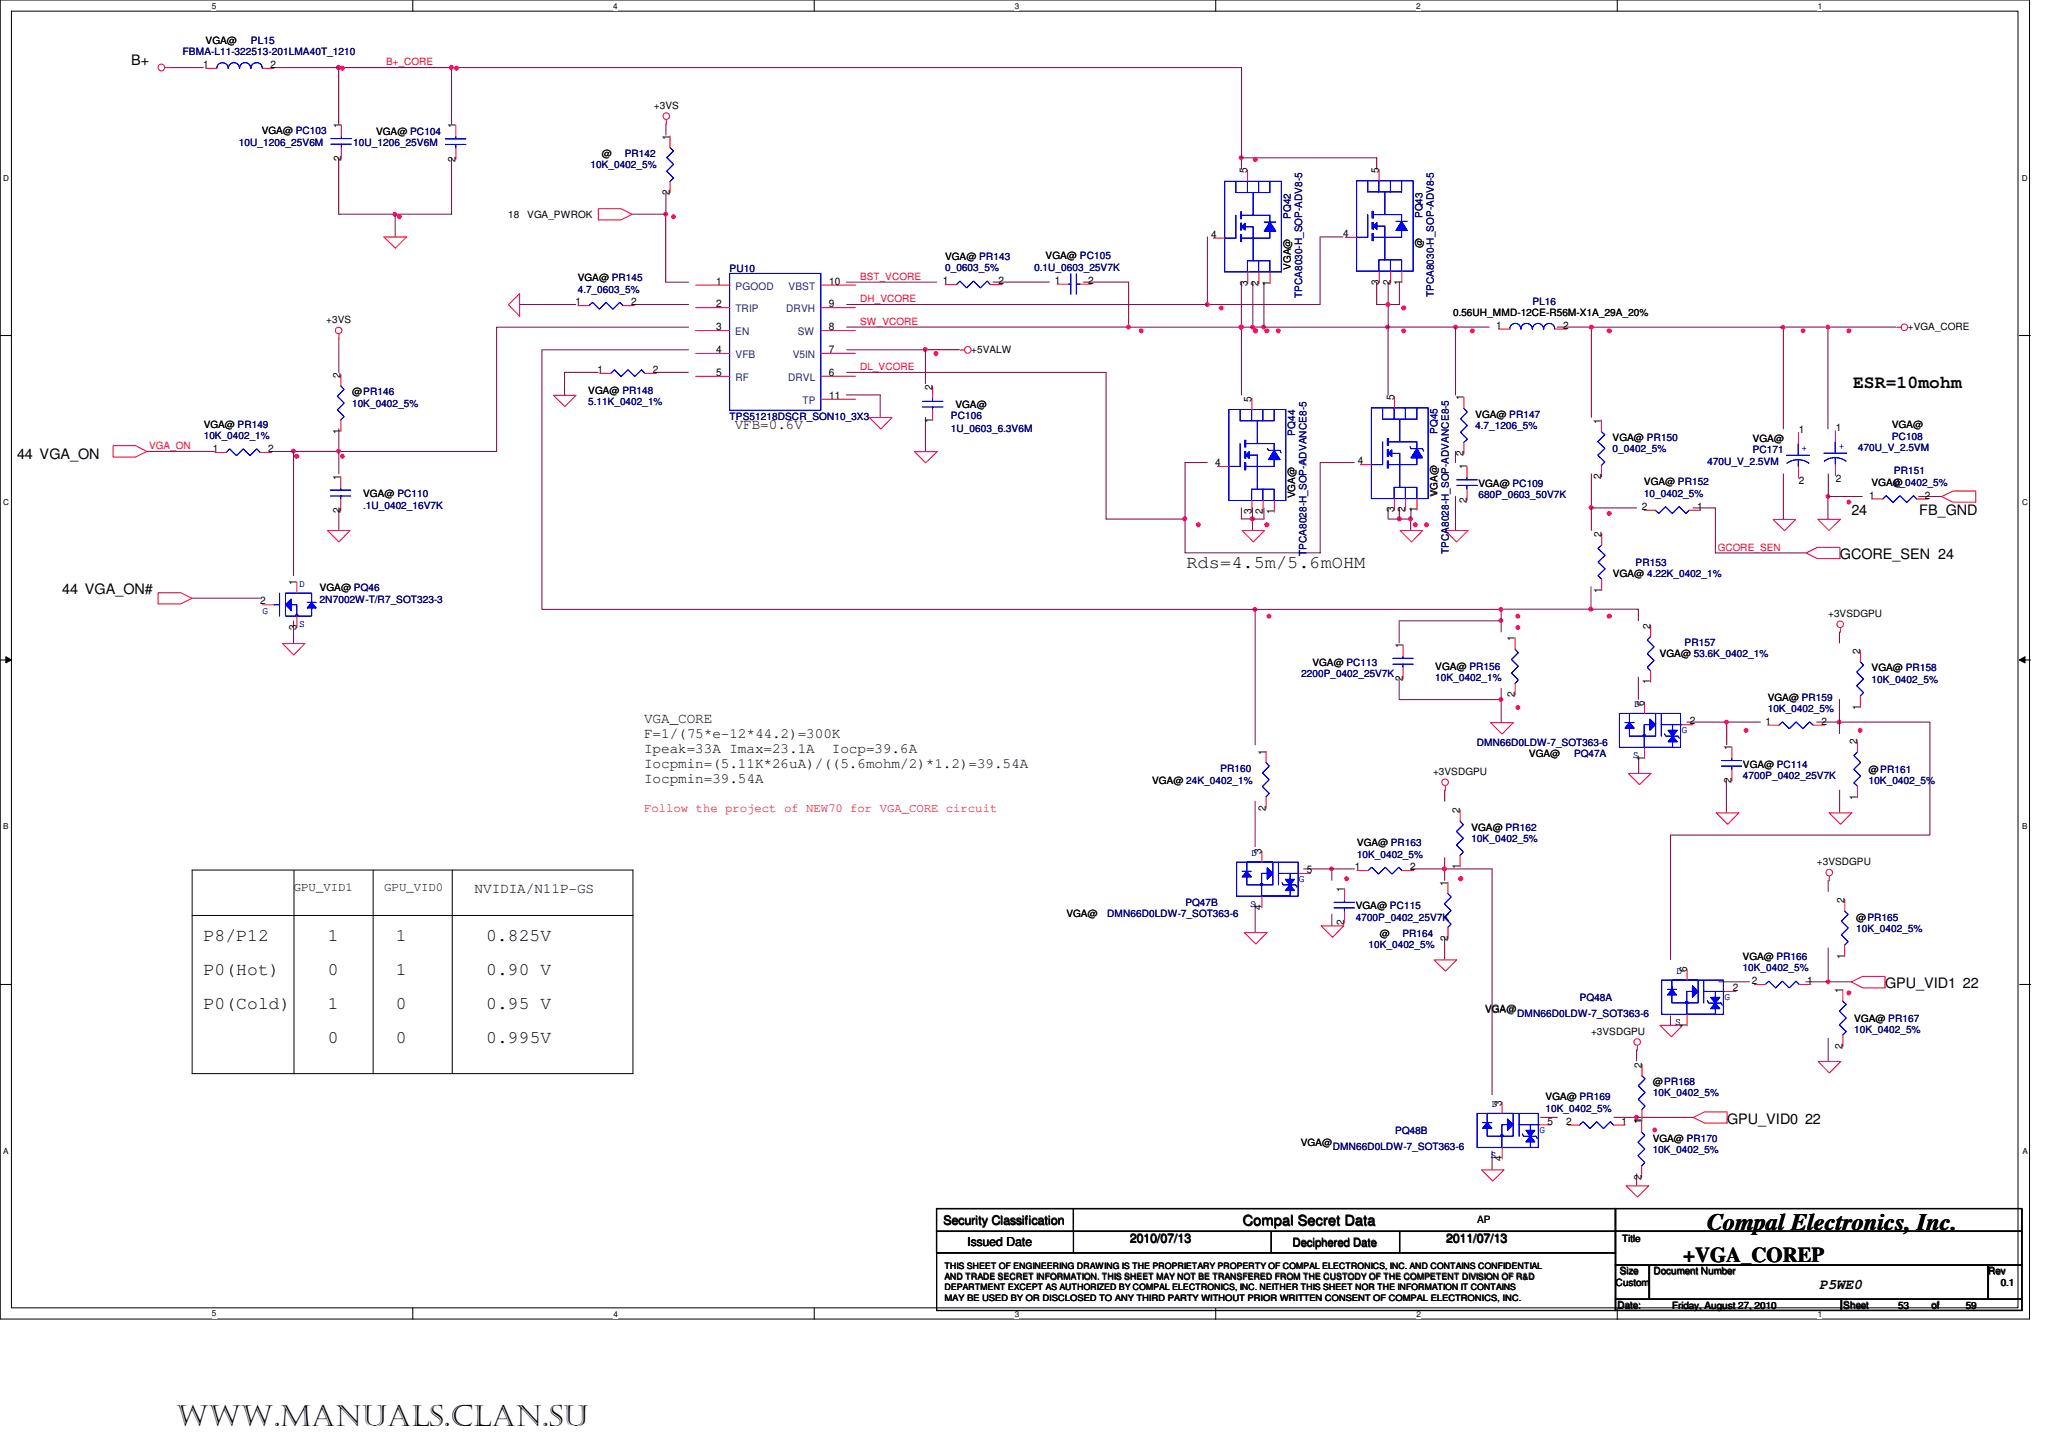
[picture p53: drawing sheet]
<svg xmlns="http://www.w3.org/2000/svg" width="297mm" height="210mm" viewBox="0 0 297 210" stroke-linecap="round" stroke-linejoin="round" font-family="sans-serif">
<defs><g id="words">
<text font-size="4.2" x="25.4" y="205.5">www.manuals.clan.su</text>
<text font-size="3.4" x="246.1" y="177.3">Compal Electronics, Inc.</text>
<text font-size="3.1" x="242.7" y="181.9">+VGA_COREP</text>
<g font-size="2.6">
<text x="267.2" y="55.9">ESR=10mohm</text>
<text x="171.1" y="81.9">Rds=4.5m/5.6mOHM</text>
<text x="29.4" y="135.7">P8/P12</text>
<text x="47.3" y="135.6">1</text>
<text x="57.1" y="135.6">1</text>
<text x="70.1" y="135.6">0.825V</text>
<text x="29.4" y="140.6">P0(Hot)</text>
<text x="47.3" y="140.6">0</text>
<text x="57.1" y="140.6">1</text>
<text x="70.1" y="140.6">0.90 V</text>
<text x="29.4" y="145.5">P0(Cold)</text>
<text x="47.3" y="145.5">1</text>
<text x="57.1" y="145.5">0</text>
<text x="70.1" y="145.5">0.95 V</text>
<text x="47.3" y="150.3">0</text>
<text x="57.1" y="150.3">0</text>
<text x="70.1" y="150.4">0.995V</text>
</g>
<g font-size="2.1">
<text x="18.9" y="9.4">B+</text>
<text x="105.9" y="61.9">VFB=0.6V</text>
<text x="2.5" y="66.2">44 VGA_ON</text>
<text x="267" y="74.2">24</text>
<text x="276.7" y="74.2">FB_GND</text>
<text x="265.3" y="80.7">GCORE_SEN 24</text>
<text x="9" y="85.7">44 VGA_ON#</text>
<text x="92.9" y="104.2">VGA_CORE</text>
<text x="92.9" y="106.4">F=1/(75*e-12*44.2)=300K</text>
<text x="92.9" y="108.6">Ipeak=33A Imax=23.1A</text>
<text x="92.9" y="110.7">Iocpmin=(5.11K*26uA)/((5.6mohm/2)*1.2)=39.54A</text>
<text x="92.9" y="112.9">Iocpmin=39.54A</text>
<text x="120" y="108.6">Iocp=39.6A</text>
<text x="68.4" y="128.7">NVIDIA/N11P-GS</text>
<text x="271.8" y="142.5">GPU_VID1 22</text>
<text x="249" y="162">GPU_VID0 22</text>
<text x="262.3" y="185.8">P5WE0</text>
</g>
<text font-size="2" x="179.2" y="176.6">Compal Secret Data</text>
<text font-size="1.8" fill="#f00" x="92.9" y="117.1">Follow the project of NEW70 for VGA_CORE circuit</text>
<g font-size="1.8">
<text x="42.4" y="128.5">GPU_VID1</text>
<text x="55.4" y="128.5">GPU_VID0</text>
<text x="136" y="176.5">Security Classification</text>
<text x="139.4" y="179.6">Issued Date</text>
<text x="162.9" y="179.1">2010/07/13</text>
<text x="208.5" y="179.1">2011/07/13</text>
</g>
<text font-size="1.7" x="186.3" y="179.7">Deciphered Date</text>
<g font-size="1.5" fill="#000080">
<text x="26.3" y="7.9">FBMA-L11-322513-201LMA40T_1210</text>
<text x="36.2" y="6.3">PL15</text>
<text x="34.4" y="21">10U_1206_25V6M</text>
<text x="50.9" y="21">10U_1206_25V6M</text>
<text x="105.2" y="39.2">PU10</text>
<text x="136.3" y="39.1">0_0603_5%</text>
<text x="149.1" y="39">0.1U_0603_25V7K</text>
<text x="105.2" y="60.5">TPS51218DSCR_SON10_3X3</text>
<text x="137.1" y="60.4">PC106</text>
<text x="137.1" y="62.3">1U_0603_6.3V6M</text>
<text x="186.8" y="62.8" transform="rotate(-90 186.8 62.8)">PQ44</text>
<text x="252.7" y="65.3">PC171</text>
<text x="213.2" y="71.9">680P_0603_50V7K</text>
<text x="246.2" y="67">470U_V_2.5VM</text>
<text x="188.4" y="80.2" transform="rotate(-90 188.4 80.2)">TPCA8028-H_SOP-ADVANCE8-5</text>
<text x="46.1" y="86.9">2N7002W-T/R7_SOT323-3</text>
<text x="242.9" y="93.1">PR157</text>
<text x="207" y="98.2">10K_0402_1%</text>
<text x="269.9" y="98.4">10K_0402_5%</text>
<text x="176" y="111.3">PR160</text>
<text x="269.4" y="113.1">10K_0402_5%</text>
<text x="212.2" y="121.4">10K_0402_5%</text>
<text x="195.5" y="132.8">4700P_0402_25V7K</text>
<text x="267.6" y="134.3">10K_0402_5%</text>
<text x="218.7" y="146.6">DMN66D0LDW-7_SOT363-6</text>
<text x="227.8" y="144.3">PQ48A</text>
<text x="267.4" y="149">10K_0402_5%</text>
<text x="222.8" y="160.3">10K_0402_5%</text>
<text x="192.2" y="165.8">DMN66D0LDW-7_SOT363-6</text>
<text x="201.2" y="163.5">PQ48B</text>
</g>
<g font-size="1.5">
<text x="29.3" y="9.8">1</text>
<text x="29.6" y="6.3">VGA@</text>
<text x="39" y="9.8">2</text>
<text x="37.7" y="19.4">VGA@ PC103</text>
<text x="49.2" y="18.5" transform="rotate(-90 49.2 18.5)">1</text>
<text x="49.2" y="23.3" transform="rotate(-90 49.2 23.3)">2</text>
<text x="54.2" y="19.4">VGA@ PC104</text>
<text x="65.7" y="18.5" transform="rotate(-90 65.7 18.5)">1</text>
<text x="65.7" y="23.3" transform="rotate(-90 65.7 23.3)">2</text>
<text x="96.6" y="20.1" transform="rotate(-90 96.6 20.1)">1</text>
<text x="96.6" y="28.1" transform="rotate(-90 96.6 28.1)">2</text>
<text x="179.8" y="25" transform="rotate(-90 179.8 25)">5</text>
<text x="198.8" y="24.9" transform="rotate(-90 198.8 24.9)">5</text>
<text x="174.6" y="34.3">4</text>
<text x="193.7" y="34.2">4</text>
<text x="103.3" y="41.1">1</text>
<text x="119.5" y="41.1">10</text>
<text x="135.9" y="41">1</text>
<text x="136.3" y="37.4">VGA@ PR143</text>
<text x="144" y="41">2</text>
<text x="150.8" y="37.4">VGA@ PC105</text>
<text x="152.1" y="40.9">1</text>
<text x="156.9" y="40.9">2</text>
<text x="179.9" y="41.2" transform="rotate(-90 179.9 41.2)">3</text>
<text x="181.5" y="41.2" transform="rotate(-90 181.5 41.2)">2</text>
<text x="183.1" y="41.2" transform="rotate(-90 183.1 41.2)">1</text>
<text x="198.8" y="41.1" transform="rotate(-90 198.8 41.1)">3</text>
<text x="200.5" y="41" transform="rotate(-90 200.5 41)">2</text>
<text x="202.1" y="41" transform="rotate(-90 202.1 41)">1</text>
<text x="83" y="44">1</text>
<text x="91" y="44">2</text>
<text x="103.2" y="47.6">3</text>
<text x="103.2" y="44.3">2</text>
<text x="119.5" y="44.3">9</text>
<text x="119.5" y="47.6">8</text>
<text x="215.8" y="47.4">1</text>
<text x="225.4" y="47.4">2</text>
<text x="86.1" y="53.8">1</text>
<text x="94.1" y="53.8">2</text>
<text x="103.3" y="50.9">4</text>
<text x="119.5" y="50.9">7</text>
<text x="49.1" y="54.5" transform="rotate(-90 49.1 54.5)">2</text>
<text x="103.3" y="54.2">5</text>
<text x="119.5" y="54.2">6</text>
<text x="119.6" y="57.5">11</text>
<text x="134.4" y="56.2" transform="rotate(-90 134.4 56.2)">2</text>
<text x="137.8" y="58.8">VGA@</text>
<text x="180.5" y="57.9" transform="rotate(-90 180.5 57.9)">5</text>
<text x="201" y="57.7" transform="rotate(-90 201 57.7)">5</text>
<text x="211" y="57.7" transform="rotate(-90 211 57.7)">1</text>
<text x="30.7" y="65.2">1</text>
<text x="38.7" y="65.2">2</text>
<text x="49.1" y="62.5" transform="rotate(-90 49.1 62.5)">1</text>
<text x="134.4" y="61" transform="rotate(-90 134.4 61)">1</text>
<text x="211" y="65.7" transform="rotate(-90 211 65.7)">2</text>
<text x="230.9" y="61.1" transform="rotate(-90 230.9 61.1)">1</text>
<text x="252.7" y="63.7">VGA@</text>
<text x="259.4" y="62.5">1</text>
<text x="264.7" y="62.2">1</text>
<text x="49.1" y="69.2" transform="rotate(-90 49.1 69.2)">1</text>
<text x="175.2" y="67.2">4</text>
<text x="186.8" y="71.9" transform="rotate(-90 186.8 71.9)">VGA@</text>
<text x="195.8" y="66.9">4</text>
<text x="211.5" y="67.7" transform="rotate(-90 211.5 67.7)">1</text>
<text x="213.2" y="70.2">VGA@ PC109</text>
<text x="230.9" y="69.1" transform="rotate(-90 230.9 69.1)">2</text>
<text x="259.4" y="69.8">2</text>
<text x="264.7" y="69.5">2</text>
<text x="269.5" y="71.9">1</text>
<text x="277.6" y="71.9">2</text>
<text x="49.1" y="73.9" transform="rotate(-90 49.1 73.9)">2</text>
<text x="180.5" y="74.1" transform="rotate(-90 180.5 74.1)">3</text>
<text x="182.1" y="74.1" transform="rotate(-90 182.1 74.1)">2</text>
<text x="183.7" y="74.1" transform="rotate(-90 183.7 74.1)">1</text>
<text x="201" y="73.8" transform="rotate(-90 201 73.8)">3</text>
<text x="202.6" y="73.8" transform="rotate(-90 202.6 73.8)">2</text>
<text x="204.3" y="73.8" transform="rotate(-90 204.3 73.8)">1</text>
<text x="211.5" y="72.5" transform="rotate(-90 211.5 72.5)">2</text>
<text x="230.9" y="77.5" transform="rotate(-90 230.9 77.5)">2</text>
<text x="236.7" y="73.5">2</text>
<text x="244.7" y="73.5">1</text>
<text x="37.5" y="87.1">2</text>
<text x="42.8" y="84.4" transform="rotate(-90 42.8 84.4)">1</text>
<text x="46.1" y="85.3">VGA@ PQ46</text>
<text x="230.9" y="85.5" transform="rotate(-90 230.9 85.5)">1</text>
<text x="42.8" y="90.8" transform="rotate(-90 42.8 90.8)">3</text>
<text x="202.3" y="93.5" transform="rotate(-90 202.3 93.5)">1</text>
<text x="218.4" y="92.4" transform="rotate(-90 218.4 92.4)">1</text>
<text x="238" y="90.6" transform="rotate(-90 238 90.6)">2</text>
<text x="239.3" y="94.8">VGA@ 53.6K_0402_1%</text>
<text x="268.2" y="94.3" transform="rotate(-90 268.2 94.3)">2</text>
<text x="202.3" y="98.2" transform="rotate(-90 202.3 98.2)">2</text>
<text x="207" y="96.6">VGA@ PR156</text>
<text x="218.4" y="100.5" transform="rotate(-90 218.4 100.5)">2</text>
<text x="237.1" y="101.7" transform="rotate(-90 237.1 101.7)">6</text>
<text x="238" y="98.6" transform="rotate(-90 238 98.6)">1</text>
<text x="269.9" y="96.8">VGA@ PR158</text>
<text x="243.7" y="104.4">2</text>
<text x="254.6" y="104.5">1</text>
<text x="262.6" y="104.5">2</text>
<text x="267.8" y="107.3" transform="rotate(-90 267.8 107.3)">2</text>
<text x="268.2" y="102.3" transform="rotate(-90 268.2 102.3)">1</text>
<text x="166.1" y="113">VGA@ 24K_0402_1%</text>
<text x="182.5" y="108.8" transform="rotate(-90 182.5 108.8)">1</text>
<text x="237.1" y="109.7" transform="rotate(-90 237.1 109.7)">1</text>
<text x="249.7" y="108.2" transform="rotate(-90 249.7 108.2)">1</text>
<text x="249.7" y="112.9" transform="rotate(-90 249.7 112.9)">2</text>
<text x="269.4" y="111.4">@PR161</text>
<text x="182.5" y="116.9" transform="rotate(-90 182.5 116.9)">2</text>
<text x="210.5" y="117.2" transform="rotate(-90 210.5 117.2)">2</text>
<text x="212.2" y="119.7">VGA@ PR162</text>
<text x="267.8" y="115.3" transform="rotate(-90 267.8 115.3)">1</text>
<text x="181.9" y="123.2" transform="rotate(-90 181.9 123.2)">3</text>
<text x="188.5" y="125.9">5</text>
<text x="195.3" y="125.5">1</text>
<text x="203.3" y="125.5">2</text>
<text x="210.5" y="125.3" transform="rotate(-90 210.5 125.3)">1</text>
<text x="181.9" y="131.2" transform="rotate(-90 181.9 131.2)">4</text>
<text x="193.8" y="128.6" transform="rotate(-90 193.8 128.6)">1</text>
<text x="195.5" y="131.1">VGA@ PC115</text>
<text x="208.7" y="127.7" transform="rotate(-90 208.7 127.7)">1</text>
<text x="266" y="130.2" transform="rotate(-90 266 130.2)">2</text>
<text x="193.8" y="133.4" transform="rotate(-90 193.8 133.4)">2</text>
<text x="208.7" y="135.7" transform="rotate(-90 208.7 135.7)">2</text>
<text x="267.6" y="132.7">@PR165</text>
<text x="243.2" y="140.2" transform="rotate(-90 243.2 140.2)">6</text>
<text x="249.8" y="142.9">2</text>
<text x="252.6" y="141.9">2</text>
<text x="260.6" y="141.9">1</text>
<text x="265.7" y="143.2" transform="rotate(-90 265.7 143.2)">1</text>
<text x="266" y="138.2" transform="rotate(-90 266 138.2)">1</text>
<text x="214.1" y="146">VGA@</text>
<text x="243.2" y="148.2" transform="rotate(-90 243.2 148.2)">1</text>
<text x="267.4" y="147.3">VGA@ PR167</text>
<text x="236.7" y="153.9" transform="rotate(-90 236.7 153.9)">2</text>
<text x="265.7" y="151.2" transform="rotate(-90 265.7 151.2)">2</text>
<text x="216.6" y="159.4" transform="rotate(-90 216.6 159.4)">3</text>
<text x="222.8" y="158.6">VGA@ PR169</text>
<text x="187.6" y="165.2">VGA@</text>
<text x="216.6" y="167.4" transform="rotate(-90 216.6 167.4)">4</text>
<text x="223.2" y="162.1">5</text>
<text x="225.8" y="162.2">2</text>
<text x="233.8" y="162.1">1</text>
<text x="236.7" y="162.1" transform="rotate(-90 236.7 162.1)">1</text>
<text x="236.7" y="170.1" transform="rotate(-90 236.7 170.1)">2</text>
<text x="213" y="176.3">AP</text>
</g>
<g font-size="1.5" fill="#004080">
<text x="106.1" y="41.8">PGOOD</text>
<text x="113.7" y="41.8">VBST</text>
<text x="106" y="45">TRIP</text>
<text x="113.4" y="45">DRVH</text>
<text x="106" y="48.3">EN</text>
<text x="106.1" y="51.6">VFB</text>
<text x="114.3" y="51.6">V5IN</text>
<text x="115" y="48.3">SW</text>
<text x="106.1" y="54.9">RF</text>
<text x="113.6" y="54.9">DRVL</text>
<text x="115.7" y="58.2">TP</text>
</g>
<g font-size="1.5" fill="#00f">
<text x="259.8" y="65">+</text>
<text x="37.9" y="88.6">G</text>
<text x="43.1" y="84.6">D</text>
<text x="43.1" y="90.3">S</text>
<text x="241.7" y="140.4">D</text>
<text x="241.5" y="147.8">S</text>
<text x="248.6" y="144.1">G</text>
<text x="215.1" y="159.6">D</text>
<text x="214.9" y="167">S</text>
<text x="222" y="163.3">G</text>
</g>
<g font-size="1.4" fill="#f00">
<text x="55.7" y="9.4">B+_CORE</text>
<text x="124" y="40.3">BST_VCORE</text>
<text x="124" y="46.8">SW_VCORE</text>
<text x="124" y="43.6">DH_VCORE</text>
<text x="124" y="53.3">DL_VCORE</text>
<text x="21.5" y="64.7">VGA_ON</text>
<text x="247.7" y="79.4">GCORE_SEN</text>
</g>
<g font-size="1.4">
<text x="94.3" y="15.7">+3VS</text>
<text x="86.8" y="22.6">@</text>
<text x="73.3" y="31.4">18</text>
<text x="76" y="31.4">VGA_PWROK</text>
<text x="205.1" y="35.7" transform="rotate(-90 205.1 35.7)">@</text>
<text x="83.3" y="40.5">VGA@ PR145</text>
<text x="186.1" y="38.9" transform="rotate(-90 186.1 38.9)">VGA@</text>
<text x="47.1" y="46.6">+3VS</text>
<text x="209.5" y="45.5">0.56UH_MMD-12CE-R56M-X1A_29A_20%</text>
<text x="275.1" y="47.6">+VGA_CORE</text>
<text x="140.1" y="50.8">+5VALW</text>
<text x="50.8" y="57">@PR146</text>
<text x="84.8" y="56.8">VGA@ PR148</text>
<text x="29.4" y="61.7">VGA@ PR149</text>
<text x="212.7" y="60.2">VGA@ PR147</text>
<text x="232.5" y="63.6">VGA@ PR150</text>
<text x="272.8" y="61.8">VGA@</text>
<text x="52.4" y="71.7">VGA@ PC110</text>
<text x="207.3" y="71.6" transform="rotate(-90 207.3 71.6)">VGA@</text>
<text x="237" y="70">VGA@ PR152</text>
<text x="269.9" y="70">VGA@</text>
<text x="232.6" y="83.2">VGA@ 4.22K_0402_1%</text>
<text x="263.6" y="88.9">+3VSDGPU</text>
<text x="189.3" y="96">VGA@ PC113</text>
<text x="254.9" y="101">VGA@ PR159</text>
<text x="206.6" y="111.7">+3VSDGPU</text>
<text x="220.5" y="109.1">VGA@</text>
<text x="251.3" y="110.7">VGA@ PC114</text>
<text x="195.7" y="122">VGA@ PR163</text>
<text x="262" y="124.7">+3VSDGPU</text>
<text x="153.8" y="132.2">VGA@</text>
<text x="199" y="135">@</text>
<text x="251.3" y="138.4">VGA@ PR166</text>
<text x="229.4" y="149.2">+3VSDGPU</text>
<text x="238.3" y="156.4">@PR168</text>
<text x="238.3" y="164.6">VGA@ PR170</text>
<text x="233.9" y="179">Title</text>
<text x="232.9" y="185.4">Custom</text>
<text x="233.5" y="183.7">Size</text>
<text x="238.4" y="183.7">Document Number</text>
<text x="286.6" y="183.7">Rev</text>
<text x="288.4" y="185.4">0.1</text>
<text x="233.2" y="188.6">Date:</text>
<text x="241.1" y="188.7">Friday, August 27, 2010</text>
<text x="265.8" y="188.6">Sheet</text>
<text x="273.6" y="188.7">53</text>
<text x="278.5" y="188.6">of</text>
<text x="283.4" y="188.7">59</text>
</g>
<g font-size="1.4" fill="#000080">
<text x="90.1" y="22.6">PR142</text>
<text x="85.1" y="24.3">10K_0402_5%</text>
<text x="186.1" y="31.5" transform="rotate(-90 186.1 31.5)">PQ42</text>
<text x="205.1" y="31.4" transform="rotate(-90 205.1 31.4)">PQ43</text>
<text x="83.3" y="42.2">4.7_0603_5%</text>
<text x="187.7" y="43" transform="rotate(-90 187.7 43)">TPCA8030-H_SOP-ADV8-5</text>
<text x="206.7" y="42.9" transform="rotate(-90 206.7 42.9)">TPCA8030-H_SOP-ADV8-5</text>
<text x="221" y="43.9">PL16</text>
<text x="50.8" y="58.7">10K_0402_5%</text>
<text x="84.8" y="58.4">5.11K_0402_1%</text>
<text x="29.4" y="63.3">10K_0402_1%</text>
<text x="207.3" y="62.6" transform="rotate(-90 207.3 62.6)">PQ45</text>
<text x="212.7" y="61.9">4.7_1206_5%</text>
<text x="232.5" y="65.2">0_0402_5%</text>
<text x="267.9" y="65">470U_V_2.5VM</text>
<text x="272.8" y="63.4">PC108</text>
<text x="237" y="71.6">10_0402_5%</text>
<text x="273.1" y="68.4">PR151</text>
<text x="273.1" y="70">0_0402_5%</text>
<text x="52.4" y="73.3">.1U_0402_16V7K</text>
<text x="208.9" y="79.9" transform="rotate(-90 208.9 79.9)">TPCA8028-H_SOP-ADVANCE8-5</text>
<text x="235.8" y="81.6">PR153</text>
<text x="187.6" y="97.6">2200P_0402_25V7K</text>
<text x="212.9" y="107.5">DMN66D0LDW-7_SOT363-6</text>
<text x="254.9" y="102.6">10K_0402_5%</text>
<text x="227" y="109.1">PQ47A</text>
<text x="251.3" y="112.3">4700P_0402_25V7K</text>
<text x="195.7" y="123.6">10K_0402_5%</text>
<text x="170.9" y="130.6">PQ47B</text>
<text x="159.6" y="132.2">DMN66D0LDW-7_SOT363-6</text>
<text x="197.3" y="136.7">10K_0402_5%</text>
<text x="202.2" y="135">PR164</text>
<text x="251.3" y="140">10K_0402_5%</text>
<text x="238.3" y="158.1">10K_0402_5%</text>
<text x="238.3" y="166.2">10K_0402_5%</text>
</g>
<g font-size="1.4" fill="#00f">
<text x="265.1" y="64.7">+</text>
<text x="235.6" y="101.9">D</text>
<text x="242.5" y="105.7">G</text>
<text x="235.5" y="109.3">S</text>
<text x="180.4" y="123.3">D</text>
<text x="180.3" y="130.7">S</text>
<text x="187.3" y="127.1">G</text>
</g>
<g font-size="1.3">
<text x="136.2" y="186">DEPARTMENT EXCEPT AS AUTHORIZED BY COMPAL ELECTRONICS, INC. NEITHER THIS SHEET NOR THE INFORMATION IT CONTAINS</text>
<text x="136.2" y="182.9">THIS SHEET OF ENGINEERING DRAWING IS THE PROPRIETARY PROPERTY OF COMPAL ELECTRONICS, INC. AND CONTAINS CONFIDENTIAL</text>
<text x="136.2" y="184.4">AND TRADE SECRET INFORMATION. THIS SHEET MAY NOT BE TRANSFERED FROM THE CUSTODY OF THE COMPETENT DIVISION OF R&amp;D</text>
<text x="136.2" y="187.5">MAY BE USED BY OR DISCLOSED TO ANY THIRD PARTY WITHOUT PRIOR WRITTEN CONSENT OF COMPAL ELECTRONICS, INC.</text>
</g>
<g font-size="1.2">
<text x="30.6" y="1.2">5</text>
<text x="88.4" y="1.2">4</text>
<text x="146.3" y="1.2">3</text>
<text x="204.2" y="1.2">2</text>
<text x="262.1" y="1.2">1</text>
<text x=".5" y="26">D</text>
<text x="291.6" y="26">D</text>
<text x=".5" y="72.8">C</text>
<text x="291.6" y="72.8">C</text>
<text x=".5" y="119.6">B</text>
<text x="291.6" y="119.6">B</text>
<text x=".5" y="166.4">A</text>
<text x="291.6" y="166.4">A</text>
<text x="30.6" y="189.8">5</text>
<text x="88.4" y="189.8">4</text>
<text x="146.3" y="189.8">3</text>
<text x="204.2" y="189.8">2</text>
<text x="262.1" y="189.9">1</text>
</g>
</g></defs>
<path d="M0 0h292.6v190.2h-292.5zM1.6 1.6h289.4v186.9h-289.4z" fill="none" stroke="#000" stroke-width=".14"/>
<g fill="#fff">
<path d="M30.6 .2h.6v1.3h-.6z"/>
<path d="M30.6 188.7h.6v1.4h-.6z"/>
</g>
<path d="M59.5 0v1.6M59.5 188.6v1.6" fill="none" stroke="#000" stroke-width=".14"/>
<g fill="#fff">
<path d="M88.4 .2h.6v1.3h-.6z"/>
<path d="M88.4 188.7h.6v1.4h-.6z"/>
</g>
<path d="M117.4 0v1.6M117.4 188.6v1.6" fill="none" stroke="#000" stroke-width=".14"/>
<g fill="#fff">
<path d="M146.3 .2h.6v1.3h-.6z"/>
<path d="M146.3 188.8h.6v1.3h-.6z"/>
</g>
<path d="M175.3 0v1.6M175.3 188.6v1.6" fill="none" stroke="#000" stroke-width=".14"/>
<g fill="#fff">
<path d="M204.2 .2h.6v1.3h-.6z"/>
<path d="M204.2 188.8h.6v1.3h-.6z"/>
</g>
<path d="M233.2 0v1.6M233.2 188.6v1.6" fill="none" stroke="#000" stroke-width=".14"/>
<g fill="#fff">
<path d="M262.1 .2h.6v1.3h-.6z"/>
<path d="M262.1 188.8h.6v1.3h-.6z"/>
<path d="M.5 25h.8v1.3h-.8z"/>
<path d="M291.6 25h.8v1.3h-.8z"/>
<path d="M.5 71.7h.8v1.4h-.8z"/>
<path d="M291.6 71.8h.8v1.3h-.8z"/>
</g>
<path d="M0 48.4h1.6M291.2 48.4h1.6" fill="none" stroke="#000" stroke-width=".14"/>
<g fill="#fff">
<path d="M.5 118.5h.7v1.3h-.7z"/>
<path d="M291.6 118.5h.7v1.3h-.7z"/>
</g>
<path d="M0 95.1h1.6M.8 94.7l.8 .4-.8 .5zM291.2 95.1h1.6M291.2 95.1l.8-.4v.9z" fill="none" stroke="#000" stroke-width=".14"/>
<path d="M.8 94.7l.8 .4-.8 .5zM291.2 95.1l.8-.4v.9z" fill="#000"/>
<g fill="#fff">
<path d="M.5 165.3h.7v1.3h-.7z"/>
<path d="M291.6 165.3h.7v1.3h-.7z"/>
</g>
<path d="M0 141.9h1.6M291.2 141.9h1.6" fill="none" stroke="#000" stroke-width=".14"/>
<path d="M96 30.9v9.8M190.3 34.1v9.8M81.4 53.7h4.9M94.4 53.7h4.9M248.9 112.2v4.9" fill="none" stroke="#800040" stroke-width=".14"/>
<circle cx="96" cy="30.9" r=".3" fill="#f0f"/>
<circle cx="96" cy="30.9" r=".3" fill="none" stroke="#f0f" stroke-width=".14"/>
<path d="M48.8 9.7h16.3v8.2M122.1 56.9h4.8v3.3M143.2 40.7h8.1M156.2 40.7h6.5M209.9 47.2h4.8M224.5 47.2h4.9M179 74.8h1.6M209.9 65.1v1.6M209.9 71.6v4.8" fill="none" stroke="#800040" stroke-width=".14"/>
<circle cx="48.8" cy="9.7" r=".31" fill="#f0f"/>
<circle cx="48.8" cy="9.7" r=".31" fill="none" stroke="#f0f" stroke-width=".14"/>
<path d="M65.1 22.8v8.1M180.6 74.8v1.6M236.2 97.6v3.2" fill="none" stroke="#800040" stroke-width=".14"/>
<circle cx="180.6" cy="74.8" r=".32" fill="#f0f"/>
<circle cx="180.6" cy="74.8" r=".32" fill="none" stroke="#f0f" stroke-width=".14"/>
<path d="M57 30.9h8.1M216.4 87.8h13M243.2 104.1h5.7M261.9 104.1h3.3" fill="none" stroke="#800040" stroke-width=".14"/>
<circle cx="229.4" cy="87.8" r=".31" fill="#f0f"/>
<circle cx="229.4" cy="87.8" r=".31" fill="none" stroke="#f0f" stroke-width=".14"/>
<path d="M200.1 47.2h9.8M179 73.2v1.6M180.6 73.2v1.6M229.4 84.6v3.2h6.8v1.7" fill="none" stroke="#800040" stroke-width=".14"/>
<circle cx="209.9" cy="47.1" r=".3" fill="#f0f"/>
<circle cx="209.9" cy="47.1" r=".3" fill="none" stroke="#f0f" stroke-width=".14"/>
<circle cx="200.1" cy="47.1" r=".3" fill="#f0f"/>
<circle cx="200.1" cy="47.1" r=".3" fill="none" stroke="#f0f" stroke-width=".14"/>
<path d="M91.1 30.9h4.9M179 40.7v6.5M180.6 47.2h1.6M209.9 47.2v9.7M170.9 66.7h3.2M201.7 89.5v3.2" fill="none" stroke="#800040" stroke-width=".14"/>
<circle cx="182.2" cy="47.1" r=".3" fill="#f0f"/>
<circle cx="182.2" cy="47.1" r=".3" fill="none" stroke="#f0f" stroke-width=".14"/>
<path d="M48.8 9.7v8.2M48.8 30.9h8.2M201.7 97.6v3.2" fill="none" stroke="#800040" stroke-width=".14"/>
<circle cx="56.9" cy="30.9" r=".3" fill="#f0f"/>
<circle cx="56.9" cy="30.9" r=".3" fill="none" stroke="#f0f" stroke-width=".14"/>
<path d="M48.8 22.8v8.1M57 30.9v3.2M21.2 65.1h9.7M42.3 65.1h6.5" fill="none" stroke="#800040" stroke-width=".14"/>
<circle cx="42.3" cy="65" r=".31" fill="#f0f"/>
<circle cx="42.3" cy="65" r=".31" fill="none" stroke="#f0f" stroke-width=".14"/>
<path d="M179 22.8v1.6M122.1 40.7h13" fill="none" stroke="#800040" stroke-width=".14"/>
<circle cx="179" cy="22.7" r=".3" fill="#f0f"/>
<circle cx="179" cy="22.7" r=".3" fill="none" stroke="#f0f" stroke-width=".14"/>
<path d="M179 47.2v9.7" fill="none" stroke="#800040" stroke-width=".14"/>
<circle cx="179" cy="47.2" r=".3" fill="#f0f"/>
<circle cx="179" cy="47.2" r=".3" fill="none" stroke="#f0f" stroke-width=".14"/>
<path d="M39.1 9.7h9.7M174.1 34.2v9.7h16.3M257.1 47.2h6.5" fill="none" stroke="#800040" stroke-width=".14"/>
<circle cx="174.1" cy="43.9" r=".3" fill="#f0f"/>
<circle cx="174.1" cy="43.9" r=".3" fill="none" stroke="#f0f" stroke-width=".14"/>
<path d="M170.9 66.7v8.1" fill="none" stroke="#800040" stroke-width=".14"/>
<circle cx="170.8" cy="74.8" r=".31" fill="#f0f"/>
<circle cx="170.8" cy="74.8" r=".31" fill="none" stroke="#f0f" stroke-width=".14"/>
<path d="M133.4 50.4h4.9" fill="none" stroke="#800040" stroke-width=".14"/>
<circle cx="133.4" cy="50.4" r=".31" fill="#f0f"/>
<circle cx="133.4" cy="50.4" r=".31" fill="none" stroke="#f0f" stroke-width=".14"/>
<path d="M48.8 48.8v4.9M48.8 61.8v3.3M170.9 79.7h19.5M249 104.1h4.8M265.2 104.1h13" fill="none" stroke="#800040" stroke-width=".14"/>
<circle cx="265.2" cy="104.1" r=".3" fill="#f0f"/>
<circle cx="265.2" cy="104.1" r=".3" fill="none" stroke="#f0f" stroke-width=".14"/>
<path d="M263.6 47.2v14.6M263.6 71.6v3.2" fill="none" stroke="#800040" stroke-width=".14"/>
<circle cx="263.6" cy="71.6" r=".3" fill="#f0f"/>
<circle cx="263.6" cy="71.6" r=".3" fill="none" stroke="#f0f" stroke-width=".14"/>
<path d="M200.2 47.2v9.7M195.3 66.7h-4.9v13M200.2 73.2v1.6M201.8 74.8h1.6v1.6M265.2 91.1v1.6M265.2 100.8v3.3" fill="none" stroke="#800040" stroke-width=".14"/>
<circle cx="203.4" cy="74.8" r=".31" fill="#f0f"/>
<circle cx="203.4" cy="74.8" r=".31" fill="none" stroke="#f0f" stroke-width=".14"/>
<circle cx="201.8" cy="74.8" r=".31" fill="#f0f"/>
<circle cx="201.8" cy="74.8" r=".31" fill="none" stroke="#f0f" stroke-width=".14"/>
<path d="M263.6 47.2h9.8M159.5 74.8h11.4v4.9M201.8 73.2v1.6" fill="none" stroke="#800040" stroke-width=".14"/>
<circle cx="263.6" cy="47.2" r=".3" fill="#f0f"/>
<circle cx="263.6" cy="47.2" r=".3" fill="none" stroke="#f0f" stroke-width=".14"/>
<path d="M162.7 40.7v6.5h-40.6M48.8 65.1h22.8M48.9 73.2v3.2" fill="none" stroke="#800040" stroke-width=".14"/>
<circle cx="48.8" cy="65" r=".3" fill="#f0f"/>
<circle cx="48.8" cy="65" r=".3" fill="none" stroke="#f0f" stroke-width=".14"/>
<path d="M74.9 43.9h8.1M91.1 43.9h8.2M122.1 53.7h37.4M48.9 65.1v3.2M249 104.1v3.3M265.2 104.1v1.7" fill="none" stroke="#800040" stroke-width=".14"/>
<circle cx="248.9" cy="104.1" r=".3" fill="#f0f"/>
<circle cx="248.9" cy="104.1" r=".3" fill="none" stroke="#f0f" stroke-width=".14"/>
<path d="M179 9.7v13.1h19.5v1.6M159.5 53.7v21.1M182.2 40.7v6.5M198.5 40.7v3.2h1.7v-3.2M201.8 40.7v3.2" fill="none" stroke="#800040" stroke-width=".14"/>
<circle cx="200.1" cy="43.9" r=".3" fill="#f0f"/>
<circle cx="200.1" cy="43.9" r=".3" fill="none" stroke="#f0f" stroke-width=".14"/>
<path d="M201.8 43.9h-1.6v3.3" fill="none" stroke="#800040" stroke-width=".14"/>
<circle cx="200.1" cy="43.9" r=".3" fill="#f0f"/>
<circle cx="200.1" cy="43.9" r=".3" fill="none" stroke="#f0f" stroke-width=".14"/>
<path d="M122.1 43.9h52M180.6 40.7v6.5M182.3 73.2v1.6M200.2 74.8h1.6M203.4 73.2v1.6" fill="none" stroke="#800040" stroke-width=".14"/>
<circle cx="180.6" cy="47.2" r=".31" fill="#f0f"/>
<circle cx="180.6" cy="47.2" r=".31" fill="none" stroke="#f0f" stroke-width=".14"/>
<path d="M179 47.2h1.6M265.3 113.9v3.2" fill="none" stroke="#800040" stroke-width=".14"/>
<circle cx="179" cy="47.2" r=".3" fill="#f0f"/>
<circle cx="179" cy="47.2" r=".3" fill="none" stroke="#f0f" stroke-width=".14"/>
<path d="M244.1 73.2h3.2M208.3 123.7v1.6h6.8" fill="none" stroke="#800040" stroke-width=".14"/>
<circle cx="208.3" cy="125.3" r=".3" fill="#f0f"/>
<circle cx="208.3" cy="125.3" r=".3" fill="none" stroke="#f0f" stroke-width=".14"/>
<path d="M192 125.3v1.6" fill="none" stroke="#800040" stroke-width=".14"/>
<circle cx="192" cy="125.3" r=".3" fill="#f0f"/>
<circle cx="192" cy="125.3" r=".3" fill="none" stroke="#f0f" stroke-width=".14"/>
<path d="M203.4 125.3h4.9v1.6" fill="none" stroke="#800040" stroke-width=".14"/>
<circle cx="208.3" cy="125.3" r=".3" fill="#f0f"/>
<circle cx="208.3" cy="125.3" r=".3" fill="none" stroke="#f0f" stroke-width=".14"/>
<path d="M181 115.5v6.5M188 125.3h7.3M192 131.8v1.6M208.3 135.1v3.2M263.6 136.7v4.8h3.3M236 151.3v1.6M247.9 141.5h4.4" fill="none" stroke="#800040" stroke-width=".14"/>
<circle cx="263.6" cy="141.5" r=".3" fill="#f0f"/>
<circle cx="263.6" cy="141.5" r=".3" fill="none" stroke="#f0f" stroke-width=".14"/>
<path d="M229.5 47.2v13M39.1 65.1h3.2v17.9M229.5 68.3v4.9M27.7 86.2h9.8M42.3 89.5v3.2M278.3 104.1v16.3h-37.4M263.6 126.9v1.6M260.4 141.5h3.2M263.6 149.7v3.2" fill="none" stroke="#800040" stroke-width=".14"/>
<circle cx="229.4" cy="73.2" r=".31" fill="#f0f"/>
<circle cx="229.4" cy="73.2" r=".31" fill="none" stroke="#f0f" stroke-width=".14"/>
<path d="M162.8 47.2h16.2M236 73.2h-6.5v3.2" fill="none" stroke="#800040" stroke-width=".14"/>
<circle cx="179" cy="47.2" r=".3" fill="#f0f"/>
<circle cx="179" cy="47.2" r=".3" fill="none" stroke="#f0f" stroke-width=".14"/>
<circle cx="162.7" cy="47.2" r=".3" fill="#f0f"/>
<circle cx="162.7" cy="47.2" r=".3" fill="none" stroke="#f0f" stroke-width=".14"/>
<path d="M24.4 9.7h4.9M182.3 47.2h17.9M247.3 73.2v6.5h13.1M263.6 71.6h4.9M276.7 71.6h3.2M181 87.8v19.6M181 130.2v4.2" fill="none" stroke="#800040" stroke-width=".14"/>
<circle cx="180.9" cy="87.8" r=".3" fill="#f0f"/>
<circle cx="180.9" cy="87.8" r=".3" fill="none" stroke="#f0f" stroke-width=".14"/>
<path d="M181 87.8h35.5M216.5 89.5v1.6M208.3 113.9v1.6M216.5 100.9v3.2M215.1 125.3v32.5M215.1 165.9v2.7M222.1 161.1h2.5M232.7 161.1h3.3M236 169.2v1.7" fill="none" stroke="#800040" stroke-width=".14"/>
<circle cx="236" cy="161.1" r=".3" fill="#f0f"/>
<circle cx="236" cy="161.1" r=".3" fill="none" stroke="#f0f" stroke-width=".14"/>
<path d="M65.1 9.7h113.9M96 17.9v1.6M96 27.6v3.3M190.4 34.2h3.3M81.4 53.7v3.3M96 40.7h3.3M99.3 47.2h-27.7v17.9M180.7 74.8h1.6M236.3 109v2.5M240.9 120.4v17.9M240.9 146.5v1.2M236 161.1h8.1" fill="none" stroke="#800040" stroke-width=".14"/>
<circle cx="65.1" cy="9.7" r=".31" fill="#f0f"/>
<circle cx="65.1" cy="9.7" r=".31" fill="none" stroke="#f0f" stroke-width=".14"/>
<path d="M99.3 50.4h-21.2v37.5h102.9M122.1 50.4h11.3v4.9M133.4 60.2v4.9M201.8 89.5h14.7" fill="none" stroke="#800040" stroke-width=".14"/>
<circle cx="216.4" cy="89.5" r=".3" fill="#f0f"/>
<circle cx="216.4" cy="89.5" r=".3" fill="none" stroke="#f0f" stroke-width=".14"/>
<path d="M216.5 87.8v1.7" fill="none" stroke="#800040" stroke-width=".14"/>
<circle cx="216.4" cy="87.8" r=".3" fill="#f0f"/>
<circle cx="216.4" cy="87.8" r=".3" fill="none" stroke="#f0f" stroke-width=".14"/>
<path d="M201.8 100.9h14.7" fill="none" stroke="#800040" stroke-width=".14"/>
<circle cx="216.4" cy="100.9" r=".3" fill="#f0f"/>
<circle cx="216.4" cy="100.9" r=".3" fill="none" stroke="#f0f" stroke-width=".14"/>
<path d="M257.1 47.2v14.6M263.6 68.3v3.3M216.5 99.2v1.7" fill="none" stroke="#800040" stroke-width=".14"/>
<circle cx="257.1" cy="47.2" r=".3" fill="#f0f"/>
<circle cx="257.1" cy="47.2" r=".3" fill="none" stroke="#f0f" stroke-width=".14"/>
<path d="M229.5 47.2h27.6" fill="none" stroke="#800040" stroke-width=".14"/>
<circle cx="229.5" cy="47.2" r=".31" fill="#f0f"/>
<circle cx="229.5" cy="47.2" r=".31" fill="none" stroke="#f0f" stroke-width=".14"/>
<path d="M257.1 68.3v6.5" fill="none" stroke="#800040" stroke-width=".14"/>
<g fill="none" stroke="#f00" stroke-width=".14">
<path d="M23.8 9.7h.7M96.1 17.3v.6M55.4 34.2h3.2l-1.6 1.6zM86.3 30.1h3.2l1.7 .8-1.7 .8h-3.2zM48.9 48.2v.6M74.9 42.3v3.3l-1.6-1.7zM79.8 57h3.3l-1.6 1.6zM138.4 50.5h.7M273.5 47.2h.6M16.3 64.2h3.2l1.7 .9-1.7 .8h-3.2zM47.2 76.5h3.3l-1.6 1.6zM125.4 60.2h3.2l-1.6 1.7z"/>
<path d="M131.9 65.1h3.2l-1.6 1.6zM179.1 76.5h3.2l-1.6 1.6zM201.9 76.5h3.2l-1.6 1.6zM208.4 76.5h3.3l-1.7 1.6zM255.7 74.9h3.2l-1.6 1.6zM260.4 79.7l1.6-.8h3.3v1.6h-3.3zM262.1 74.9h3.3l-1.7 1.6zM280 71.6l1.6-.8h3.3v1.6h-3.3zM22.8 85.5h3.3l1.6 .8-1.6 .8h-3.3zM40.7 92.8h3.3l-1.6 1.6zM265.4 90.5v.6M208.4 113.3v.7"/>
<path d="M214.9 104.2h3.3l-1.6 1.6zM234.8 111.5h3.3l-1.7 1.6zM247.5 117.2h3.2l-1.6 1.6zM263.7 117.2h3.3l-1.6 1.6zM179.4 134.4h3.3l-1.6 1.7zM190.5 133.5h3.3l-1.7 1.6zM206.8 138.4h3.2l-1.6 1.6zM263.8 126.3v.7M236.1 150.7v.7M239.4 147.8h3.2l-1.6 1.7zM262.2 153h3.2l-1.6 1.7zM266.9 141.6l1.7-.8h3.2v1.6h-3.2z"/>
<path d="M213.6 168.7h3.3l-1.7 1.6zM234.5 171h3.2l-1.6 1.6zM244.2 161.1l1.6-.8h3.2v1.6h-3.2z"/>
<circle cx="23.3" cy="9.7" r=".48"/>
<circle cx="96.1" cy="16.7" r=".47"/>
<circle cx="48.8" cy="47.6" r=".47"/>
<circle cx="139.5" cy="50.4" r=".48"/>
<circle cx="274.6" cy="47.2" r=".47"/>
<circle cx="265.3" cy="90" r=".47"/>
<circle cx="208.4" cy="112.8" r=".47"/>
<circle cx="263.8" cy="125.8" r=".47"/>
<circle cx="236.1" cy="150.2" r=".47"/>
</g>
<g fill="none" stroke="#000" stroke-width=".14">
<path d="M27.7 125.4v29.4M27.7 125.4h63.6M27.7 132h63.6M42.4 125.5v29.3M53.8 125.4v29.4M65.2 125.4v29.4M91.3 125.4v29.4h-63.6M135 174.2h97.9v3.3h-97.9zM135 177.5h97.9v3.1h-97.9zM135.1 174.3h97.9v3.2h-97.9zM135.1 177.5h97.9v3.1h-97.9zM154.7 174.2v3.3"/>
<path d="M154.8 174.2v6.4M154.8 174.3v6.3M154.8 177.6v3.1M183.3 177.5v3.1M201.8 177.5v3.1M201.9 177.6v3.1M232.9 174.2h58.6v3.3h-58.6zM232.9 177.5h58.6v4.8h-58.6zM232.9 177.5h58.6v4.9h-58.6zM233 174.3h58.6v3.2h-58.6zM233 177.5h58.6v4.9h-58.6zM135 180.6h97.9v8.3h-97.9z"/>
<path d="M135.1 180.6h97.9v8.3h-97.9zM135.1 180.6h97.9v8.4h-97.9zM232.9 182.3h4.9v5h-4.9zM232.9 187.3h32.6v1.6h-32.6zM232.9 182.4h4.9v4.9h-4.9zM233 182.4h4.9v4.9h-4.9zM233 187.3h32.6v1.7h-32.6zM237.8 182.3h48.8v5h-48.8zM237.8 182.4h48.9v4.9h-48.9zM237.9 182.4h48.8v4.9h-48.8zM265.5 187.3h26v1.6h-26zM265.6 187.3h26v1.7h-26z"/>
<path d="M286.6 182.3h4.9v5h-4.9zM286.7 182.4h4.8v4.9h-4.8zM286.7 182.4h4.9v4.9h-4.9z"/>
</g>
<g fill="none" stroke="#00f" stroke-width=".14">
<path d="M197.2 30.9v3.3h-1.6M197.2 26.1v1.6h4.9v-1.6M197.9 31.4v-.9h.1v.9M197.9 34.7v-1h.1v1M197.9 33.1v-1h.1v1M198 30.9h4.1v1M198.5 32.6h1.2M198.8 37.5v1.6M198.8 26.1v1.6M199.7 27.7v3.2M199.7 34.2v3.3M200.5 37.5v1.6"/>
<path d="M200.5 26.1v1.6M201.3 31.9h1.6M202.1 33.2v1M202.1 37.5v1.6"/>
</g>
<path d="M202.1 31.9l.8 1.3h-1.6z" fill="#00f"/>
<path d="M198 34.2h4.1M202.1 31.9l.8 1.3h-1.6z" fill="none" stroke="#00f" stroke-width=".14"/>
<path d="M198 32.6l.5-.5v1z" fill="#00f"/>
<g fill="none" stroke="#00f" stroke-width=".14">
<path d="M195.6 26.1h8.1v13h-8.1zM197.2 30.9v3.3h-1.6M197.9 31.4v-.9h.1v.9M197.9 34.7v-1h.1v1M197.9 33.1v-1h.1v1M198 32.6l.5-.5v1zM198 30.9h4.1v1M198.5 32.6h1.2v4.9M198.8 26.1v1.6M199.7 27.7v3.2M200.5 37.5v1.6M200.5 26.1v1.6"/>
<path d="M201.3 31.9h1.6M202.1 37.5h-3.3v1.6M202.1 26.1v1.6h-4.9v-1.6M202.1 33.2v1M202.1 37.5v1.6"/>
</g>
<path d="M202.1 31.9l.8 1.3h-1.6z" fill="#00f"/>
<path d="M198 34.2h4.1M202.1 31.9l.8 1.3h-1.6z" fill="none" stroke="#00f" stroke-width=".14"/>
<path d="M198 32.6l.5-.5v1z" fill="#00f"/>
<g fill="none" stroke="#00f" stroke-width=".14">
<path d="M195.6 26.1h8.2v13h-8.2zM198 32.6l.5-.5v1zM198.8 37.5h3.3M199.7 32.6v1.6M88.1 53.8l.5-.5 1 1 1-1 .9 1 1-1 .5 .5M32.6 65.2l.5-.5 1 1 1-1 .9 1 1-1 .5 .5M200.8 95.8h3M200.8 94.9h3M202.3 94.6v.3v-.3M202.3 95.8v.4M248.2 110.4h2.9M248.2 109.6h2.9"/>
<path d="M248.2 109.6h3M249.7 109.6v-.3v.3M249.7 110.4v.6M197.3 125.5l.5-.5 1 1 .9-1 1 1 1-1 .5 .5M208.8 128.8l.4 .5-.9 1 .9 1-.9 .9 .9 1-.4 .5M236.7 160l.5-.5-1-1 1-1-1-1 1-1-.5-.4 .5 .5-1 .9 1 1-1 1 1 1-.5 .5M254.5 141.9l.6-.5 .9 1 1-1 1 1 1-1 .4 .5-.4-.4-1 .9-1-.9-1 .9-.9-.9-.5 .4M236.7 163.2l.5 .5-1 1 1 .9-1 1 1 1-.5 .5"/>
</g>
<g fill="none" stroke="#f00" stroke-width=".14">
<path d="M194 34.2h1.6M198.9 24.4v1.7M198.9 39.1v1.7M200.5 39.1v1.7M202.1 39.1v1.6M86.5 53.8h1.6M93 53.8h1.6M31 65.2h1.7M37.5 65.2h1.6M202.3 93v1.6M202.3 96.2v1.7M249.7 107.7v1.6"/>
<path d="M249.7 111v1.6M195.7 125.5h1.6M202.2 125.5h1.6M208.8 127.2v1.6M208.8 133.7v1.7M236.8 160v1.6M236.8 153.4v1.7M253 141.9h1.6M259.5 141.9h1.6M236.7 161.6v1.6M236.7 168.1v1.6"/>
</g>
<path d="M237.9 103.7l.8 .8-.8 .8z" fill="#00f"/>
<path d="M237.9 103.7l.8 .8-.8 .8z" fill="none" stroke="#00f" stroke-width=".14"/>
<path d="M234.9 104.2l.7 .8h-1.3z" fill="#00f"/>
<path d="M234.3 104.2h1.3M234.9 104.2v-1.4h3.8v3.3h-1.6v-1.6h.8M234.9 104.2l.7 .8h-1.3zM234.9 105v1.1h2.2h-.2v-.1h.3v.1M239.5 102.8v3.3M240 105.8l.2 .3h1.8l.1 .3" fill="none" stroke="#00f" stroke-width=".14"/>
<path d="M241.2 106.1l.6 .8h-1.3z" fill="#00f"/>
<path d="M241.2 106.1l.6 .8h-1.3z" fill="none" stroke="#00f" stroke-width=".14"/>
<path d="M240.5 105.3h1.3l-.6 .8z" fill="#00f"/>
<path d="M233.5 102.9h8.8v4.8h-8.8zM237.1 106.1v1.6h4.1v-.8M239.5 104.5h3M240.5 105.3h1.3l-.6 .8zM241.2 104.5v.8" fill="none" stroke="#00f" stroke-width=".14"/>
<path d="M237.9 103.7l.8 .8-.8 .8z" fill="#00f"/>
<path d="M237.9 103.7l.8 .8-.8 .8z" fill="none" stroke="#00f" stroke-width=".14"/>
<path d="M235 104.2l.6 .8h-1.3z" fill="#00f"/>
<path d="M234.3 104.2h1.3M235 104.2l.6 .8h-1.3zM235 104.2v-1.3h3.7v3.2h-1.6v-1.6h.8M235 105v1.1h2.1h-.2v-.1h.4v.1M239.6 102.9v3.2M240 105.8l.2 .3h1.8l.2 .3" fill="none" stroke="#00f" stroke-width=".14"/>
<path d="M241.2 106.1l.7 .8h-1.4z" fill="#00f"/>
<path d="M241.2 106.1l.7 .8h-1.4z" fill="none" stroke="#00f" stroke-width=".14"/>
<path d="M240.5 105.3h1.4l-.7 .8z" fill="#00f"/>
<g fill="none" stroke="#00f" stroke-width=".14">
<path d="M84.9 44.1l.5-.5 1 1 1-1 1 1 1-1 .5 .5M199.4 58.8v1.6h4.9v-1.6M201 58.8v1.6M202.6 58.8v1.6M199.4 63.7v3.3h-1.7M200 64.2v-1h.2v1M200 67.5v-1h.2v1M200 65.8v-.9h.2v.9M200.2 63.7h4.1v1M200.7 65.4h1.1M201 70.3v1.6M201.8 60.4v3.3"/>
<path d="M201.8 67v3.3M202.6 70.3v1.6M203.4 64.7h1.7M204.3 66v1M204.3 70.3v1.6M263 65.3h3.3M264.6 63.7v1.6M264.6 67v-1v1M266.2 66.5a2.68 2.68 0 0 0-3.2 0 2.73 2.73 0 0 1 3.2 0M233.5 102.9h8.8v4.8h-8.8zM237.1 106.1v1.7h4.1v-.9M239.6 104.5h2.9"/>
<path d="M240.5 105.3h1.4l-.7 .8zM241.2 104.5v.8M256.5 104.5l.5-.4 1 .9 1-.9 1 .9 .9-.9 .6 .4-.6-.4-.9 1-1-1-1 1-1-1z"/>
</g>
<path d="M83.3 44.1h1.6M89.9 44.1h1.6M264.7 62.1v1.6M264.7 67v1.6M237.1 101.2v1.7M237.1 107.8v1.6M242.5 104.5h1.6M254.9 104.5h1.6M261.5 104.6h1.6" fill="none" stroke="#f00" stroke-width=".14"/>
<path d="M204.3 64.7l.8 1.3h-1.7z" fill="#00f"/>
<path d="M200.2 67h4.1M204.3 64.7l.8 1.3h-1.7z" fill="none" stroke="#00f" stroke-width=".14"/>
<path d="M200.7 64.9v.9l-.5-.4z" fill="#00f"/>
<g fill="none" stroke="#00f" stroke-width=".14">
<path d="M197.7 58.8h8.2v13.1h-8.2zM201 58.8v1.6M202.6 58.8v1.6M204.3 58.8v1.6h-4.9v-1.6M199.4 63.7v3.3h-1.6M200.1 64.2v-1h.1v1M200.1 67.5v-1h.1v1M200.1 65.8v-.9h.1v.9M200.2 63.7h4.1v1M200.7 64.9v.9l-.5-.4zM200.7 65.4h1.1v4.9M201 70.3h3.3"/>
<path d="M201 70.3v1.6M201.8 60.4v3.3M202.6 70.3v1.6M203.3 64.4l.2 .3h1.6l.2 .3M204.3 66v1M204.3 70.3v1.6"/>
</g>
<path d="M204.3 64.7l.8 1.3h-1.6z" fill="#00f"/>
<path d="M200.2 67h4.1M204.3 64.7l.8 1.3h-1.6z" fill="none" stroke="#00f" stroke-width=".14"/>
<path d="M200.7 64.9v.9l-.5-.4z" fill="#00f"/>
<g fill="none" stroke="#00f" stroke-width=".14">
<path d="M178.2 31v3.3h-1.6M178.9 31.5v-.9h.1v.9M178.9 34.8v-1h.1v1M178.9 33.2v-1h.1v1M179 31h4.1v1M179.5 32.7h1.2M179.9 37.6v1.6M179.9 26.1v1.7M180.7 27.8v3.2M180.7 34.3v3.3M181.5 37.6v1.6M181.5 26.1v1.7"/>
<path d="M182.3 32h1.7M183.1 26.1v1.7h-4.9v-1.7M183.1 33.3v1M183.1 37.6v1.6M197.8 58.8h8.1v13.1h-8.1zM200.7 64.9v.9l-.5-.4zM201 70.3h3.3M201.8 65.4v1.6M203.3 64.4l.2 .3M205.1 64.7l.2 .3M238.7 73.6l.5 .4 1-1 .9 1 1-1 1 1 .5-.4"/>
</g>
<path d="M201.1 57.2v1.6M196.1 67h1.7M201.1 71.9v1.6M202.7 71.9v1.6M204.3 71.9v1.6M237.1 73.6h1.6M243.6 73.6h1.6" fill="none" stroke="#f00" stroke-width=".14"/>
<path d="M183.1 32l.9 1.3h-1.7z" fill="#00f"/>
<path d="M179 34.3h4.1M183.1 32l.9 1.3h-1.7z" fill="none" stroke="#00f" stroke-width=".14"/>
<path d="M179 32.7l.5-.5v1z" fill="#00f"/>
<g fill="none" stroke="#00f" stroke-width=".14">
<path d="M176.6 26.1h8.2v13.1h-8.2zM178.2 31v3.3h-1.6M178.2 26.1v1.7h4.9v-1.7M178.9 31.5v-.9h.1v.9M178.9 34.8v-1h.1v1M178.9 33.2v-1h.1v1M179 32.7l.5-.5v1zM179 31h4.1v1M179.5 32.7h1.2v4.9M179.9 26.1v1.7M180.7 27.8v3.2M181.5 37.6v1.6"/>
<path d="M181.5 26.1v1.7M182.3 32h1.7M183.1 37.6h-3.2v1.6M183.1 33.3v1M183.1 37.6v1.6"/>
</g>
<path d="M183.1 32l.9 1.3h-1.7z" fill="#00f"/>
<path d="M179 34.3h4.1M183.1 32l.9 1.3h-1.7z" fill="none" stroke="#00f" stroke-width=".14"/>
<path d="M179 32.7l.5-.5v1z" fill="#00f"/>
<path d="M176.6 26.1h8.2v13.1h-8.2zM179 32.7l.5-.5v1zM179.9 37.6h3.2M180.7 32.7v1.6M271.5 71.9l.5-.4 1 .9 1-.9 .9 .9 1-.9 .5 .4" fill="none" stroke="#00f" stroke-width=".14"/>
<path d="M174.9 34.3h1.7M179.9 24.5v1.6M179.9 39.2v1.7M181.5 39.2v1.7M183.1 39.2v1.7M269.9 71.9h1.6M276.4 71.9h1.7" fill="none" stroke="#f00" stroke-width=".14"/>
<path d="M182.7 125.1l.8 .8-.8 .9z" fill="#00f"/>
<path d="M182.7 125.1l.8 .8-.8 .9z" fill="none" stroke="#00f" stroke-width=".14"/>
<path d="M179.8 125.6l.6 .8h-1.3z" fill="#00f"/>
<path d="M179.1 125.6h1.3M179.8 126.4v1.2h2.1h-.2v-.2h.4v.2M179.8 125.6l.6 .8h-1.3zM179.8 125.6v-1.3h3.7v3.3h-1.6v-1.7h.8M184.3 124.3v3.3M184.9 127.2l.1 .4h1.8l.2 .3" fill="none" stroke="#00f" stroke-width=".14"/>
<path d="M186 127.6l.6 .8h-1.3z" fill="#00f"/>
<path d="M186 127.6l.6 .8h-1.3z" fill="none" stroke="#00f" stroke-width=".14"/>
<path d="M185.3 126.8h1.3l-.6 .8z" fill="#00f"/>
<path d="M178.3 124.3h8.9v4.9h-8.9zM181.9 127.6v1.6h4.1v-.8M184.3 125.9h3M185.3 126.8h1.3l-.6 .8zM186 125.9v.9" fill="none" stroke="#00f" stroke-width=".14"/>
<path d="M182.7 125.1l.8 .8-.8 .9z" fill="#00f"/>
<path d="M182.7 125.1l.8 .8-.8 .9z" fill="none" stroke="#00f" stroke-width=".14"/>
<path d="M179.8 125.6l.6 .8h-1.3z" fill="#00f"/>
<path d="M179.1 125.6h1.3M179.8 125.6v-1.3h3.7v3.3h-1.6v-1.7h.8M179.8 125.6l.6 .8h-1.3zM179.8 126.4v1.2h2.1h-.1v-.2h.3v.2M184.4 124.3v3.3M184.9 127.2l.1 .4h1.8l.2 .3" fill="none" stroke="#00f" stroke-width=".14"/>
<path d="M186 127.6l.7 .8h-1.4z" fill="#00f"/>
<path d="M186 127.6l.7 .8h-1.4z" fill="none" stroke="#00f" stroke-width=".14"/>
<path d="M185.3 126.8h1.4l-.7 .8z" fill="#00f"/>
<g fill="none" stroke="#00f" stroke-width=".14">
<path d="M96.6 21.3l.5 .4-1 1 1 1-1 1 1 1-.5 .5M49.1 55.6l.5 .5-1 1 1 1-1 1 1 1-.5 .4M211.1 58.9l.5 .5-1 1 1 1-1 .9 1 1-.5 .5M217.9 46.8a.8 .8 0 0 1 .9-.1 .8 .8 0 0 1 .5 .7 .79 .79 0 0 0-.8-.8 .79 .79 0 0 0-.8 .8zM219.5 46.8a.83 .83 0 0 1 .9-.1 .83 .83 0 0 1 .5 .7 .81 .81 0 0 0-.8-.8 .81 .81 0 0 0-.8 .8zM221 47.4a.79 .79 0 0 1 .8-.8 .79 .79 0 0 1 .8 .8M222.8 46.8a.8 .8 0 0 1 .9-.1 .8 .8 0 0 1 .5 .7 .79 .79 0 0 0-.8-.8 .79 .79 0 0 0-.8 .8zM47.6 71.5h3h-3M47.6 70.7h3h-3M49.1 70.4v.3M49.1 71.5v.5M230.9 62.2l.5 .5-1 1 1 .9-1 1 1 1-.5 .5 .5-.5-1-1 1-1-1-.9 1-1z"/>
<path d="M230.9 78.6l-.5 .5 1 1-1 .9 1 1-1 1 .5 .5M230.9 78.6l-.5 .5 1.1 1-1.1 .9 1.1 1-1.1 1 .5 .5M178.3 124.3h8.9v4.9h-8.9zM181.9 127.6v1.6h4.1v-.8M184.4 125.9h2.9M185.3 126.8h1.4l-.7 .8zM186 125.9v.9"/>
</g>
<g fill="none" stroke="#f00" stroke-width=".14">
<path d="M96.6 19.6v1.7M96.6 26.2v1.6M49.2 54v1.6M211.1 57.3v1.6M216.1 47.4h1.6M224.2 47.4h1.7M49.1 68.7v1.7M49.1 72v1.6M49.1 60.5v1.7M211.1 63.8v1.7M230.9 60.6v1.6M230.9 67.1v1.6"/>
<path d="M231 76.9v1.7M231 83.5v1.6M181.9 122.7v1.6M182 129.2v1.7M187.3 125.9h1.7"/>
</g>
<path d="M217.4 161.3l.8 .8-.8 .8z" fill="#00f"/>
<path d="M217.4 161.3l.8 .8-.8 .8z" fill="none" stroke="#00f" stroke-width=".14"/>
<path d="M214.4 161.8l.7 .8h-1.3z" fill="#00f"/>
<path d="M213.8 161.8h1.3M214.4 161.8v-1.3h3.8v3.3h-1.6v-1.7h.8M214.4 161.8l.7 .8h-1.3zM214.4 162.6v1.2h2.2h-.2v-.2h.3v.2M219 160.5v3.3M219.5 163.5l.2 .3h1.8l.1 .3" fill="none" stroke="#00f" stroke-width=".14"/>
<path d="M220.7 163.8l.6 .8h-1.3z" fill="#00f"/>
<path d="M220.7 163.8l.6 .8h-1.3z" fill="none" stroke="#00f" stroke-width=".14"/>
<path d="M220 162.9h1.3l-.6 .9z" fill="#00f"/>
<path d="M213 160.5h8.8v4.9h-8.8zM216.6 163.8v1.6h4.1v-.8M219 162.1h3M220 162.9h1.3l-.6 .9zM220.7 162.1v.8" fill="none" stroke="#00f" stroke-width=".14"/>
<path d="M217.4 161.3l.8 .8-.8 .9z" fill="#00f"/>
<path d="M217.4 161.3l.8 .8-.8 .9z" fill="none" stroke="#00f" stroke-width=".14"/>
<path d="M214.4 161.8l.7 .9h-1.3z" fill="#00f"/>
<path d="M213.8 161.8h1.3M214.4 162.7v1.1h2.2h-.2v-.2h.3v.2M214.4 161.8l.7 .9h-1.3zM214.4 161.8v-1.3h3.8v3.3h-1.6v-1.7h.8M219 160.5v3.3M219.5 163.5l.2 .3h1.8l.2 .3" fill="none" stroke="#00f" stroke-width=".14"/>
<path d="M220.7 163.8l.6 .8h-1.3z" fill="#00f"/>
<path d="M220.7 163.8l.6 .8h-1.3z" fill="none" stroke="#00f" stroke-width=".14"/>
<path d="M220 163h1.3l-.6 .8z" fill="#00f"/>
<g fill="none" stroke="#00f" stroke-width=".14">
<path d="M47.7 20h3M49.2 19.6v.4M47.7 20.8h3M49.2 20.8v.5M154.4 39.5v2.9M155.2 39.5v2.9M133 57.9h3M133 58.7h3M134.5 58.7v.3M134.5 57.4v.5M154.1 41h.3M155.2 41h.5"/>
<path d="M180.5 59v1.7M182.1 59v1.7M183.7 59v1.7h-4.9v-1.7M178.8 63.9v3.3h-1.6M179.5 64.5v-1h.1v1M179.5 67.7v-1h.1v1M179.5 66.1v-1h.1v1M179.6 63.9h4.1v1M180.1 65.6h1.2M180.5 70.5v1.6M181.3 60.7v3.2M181.3 67.2v3.3"/>
<path d="M182.1 70.5v1.6M182.9 64.9h1.7M183.7 66.3v.9M183.7 70.5v1.6M210.1 70h2.9M210.1 69.2h2.9M211.5 68.8v.4M211.5 70v.5M238 91.8l-.5 .5 1 1-1 .9 1 1-1 1 .5 .5M265.7 144.3l.5 .5-1 1 1 1-1 .9 1 1-.5 .5 .5-.5-1-1 1-.9-1-1 1-1-.5-.5M213 160.5h8.8v4.9h-8.8zM216.6 163.8v1.6h4.1v-.8"/>
<path d="M219.1 162.2h2.9M220 163h1.3l-.6 .8zM220.7 162.2v.8M227.8 162.2l.5-.5 .9 1 1-1 1 1 1-1 .5 .5"/>
</g>
<g fill="none" stroke="#f00" stroke-width=".14">
<path d="M49.2 18v1.6M49.2 21.3v1.6M134.5 59v1.6M134.5 55.7v1.7M152.4 41h1.7M155.7 41h1.7M211.5 67.2v1.6M211.5 70.5v1.6M238 96.7v1.6M238 90.2v1.6M216.6 158.9v1.6M265.7 142.7v1.6"/>
<path d="M265.7 149.2v1.7M216.6 165.5v1.6M222 162.2h1.6M226.2 162.2h1.6M232.7 162.2h1.6"/>
</g>
<path d="M183.7 64.9l.9 1.4h-1.7z" fill="#00f"/>
<path d="M179.6 67.2h4.1M183.7 64.9l.9 1.4h-1.7z" fill="none" stroke="#00f" stroke-width=".14"/>
<path d="M179.6 65.6l.5-.5v1z" fill="#00f"/>
<g fill="none" stroke="#00f" stroke-width=".14">
<path d="M177.2 59h8.2v13.2h-8.2zM180.5 59v1.7M182.1 59v1.7M183.7 59v1.7h-4.9v-1.7M178.8 64v3.2h-1.6M179.5 64.5v-1h.1v1M179.5 67.8v-1.1h.1v1.1M179.5 66.1v-1h.1v1M179.6 65.6l.5-.5v1zM179.6 64h4.1v.9M180.1 65.6h1.2v4.9M180.5 70.5h3.2"/>
<path d="M180.5 70.5v1.7M181.3 60.7v3.3M182.1 70.5v1.7M182.7 64.6l.2 .3h1.7l.1 .4M183.7 66.3v.9M183.7 70.5v1.7"/>
</g>
<path d="M183.7 64.9l.9 1.4h-1.7z" fill="#00f"/>
<path d="M179.6 67.2h4.1M183.7 64.9l.9 1.4h-1.7z" fill="none" stroke="#00f" stroke-width=".14"/>
<path d="M179.6 65.6l.5-.5v1z" fill="#00f"/>
<g fill="none" stroke="#00f" stroke-width=".14">
<path d="M65.7 19.7v.3M65.7 20.8v.5M67.2 20.8h-3h3M67.2 20h-3h3M137.9 41l.5-.5 1 1 1-1 1 1 .9-1 .5 .5-.4-.5-1 1-1-1-1 1-1-1-.5 .5M177.2 59h8.2v13.2h-8.2zM179.6 65.6l.5-.5v1zM180.5 70.5h3.2M181.3 65.6v1.6M182.7 64.6l.2 .3M184.6 64.9l.1 .4M257.6 65.6h3.3h-3.3"/>
<path d="M257.7 66.8a2.69 2.69 0 0 1 3.1 0M259.3 64v1.6v-1.6M259.3 66.3v1M218.5 93.6l.4 .5-1 1 1 1-1 .9 1 1-.4 .5M182.5 109.9l.5 .5-1 1 1 1-1 1 1 1-.5 .5 .5-.5-1-1 1-1-1-1 1-1-.5-.5M267.8 108.4l-.5 .5 1 1-1 1 1 1-1 1 .5 .4M192.4 130.9h2.9M192.4 130.1h2.9M193.9 129.7v.4M193.9 130.9v.5M266 131.3l.5 .5-1 1 1 1-1 1 1 .9-.5 .6 .5-.5-1-1 1-1-1-1 1-1-.5-.5"/>
</g>
<g fill="none" stroke="#f00" stroke-width=".14">
<path d="M65.7 18v1.7M65.7 21.3v1.7M136.3 41h1.6M142.8 41h1.7M180.5 57.4v1.6M175.5 67.2h1.7M180.5 72.2v1.6M182.1 72.2v1.6M183.7 72.2v1.6M259.3 62.4v1.6M259.3 67.3v1.6M218.5 92v1.6"/>
<path d="M218.5 98.6v1.6M182.6 108.3v1.6M182.6 114.9v1.6M267.8 113.3v1.7M267.9 106.8v1.6M193.9 128.1v1.7M193.9 131.4v1.6M266 136.3v1.6M266 129.7v1.7"/>
</g>
<path d="M244 142.1l.8 .8-.8 .9z" fill="#00f"/>
<path d="M244 142.1l.8 .8-.8 .9z" fill="none" stroke="#00f" stroke-width=".14"/>
<path d="M241.1 142.6l.6 .8h-1.3z" fill="#00f"/>
<path d="M240.4 142.6h1.3M241.1 142.6v-1.3h3.7v3.3h-1.6v-1.7h.8M241.1 142.6l.6 .8h-1.3zM241.1 143.4v1.2h2.1h-.2v-.2h.4v.2M245.7 141.3v3.3M246.2 144.3l.1 .3h1.8l.2 .3" fill="none" stroke="#00f" stroke-width=".14"/>
<path d="M247.3 144.6l.7 .8h-1.4z" fill="#00f"/>
<path d="M247.3 144.6l.7 .8h-1.4z" fill="none" stroke="#00f" stroke-width=".14"/>
<path d="M246.6 143.8h1.4l-.7 .8z" fill="#00f"/>
<path d="M239.6 141.3h8.9v4.9h-8.9zM243.2 144.6v1.6h4.1v-.8M245.7 142.9h3M246.6 143.8h1.4l-.7 .8zM247.3 142.9v.9" fill="none" stroke="#00f" stroke-width=".14"/>
<path d="M244 142.1l.9 .8-.9 .9z" fill="#00f"/>
<path d="M244 142.1l.9 .8-.9 .9z" fill="none" stroke="#00f" stroke-width=".14"/>
<path d="M241.1 142.6l.6 .8h-1.2z" fill="#00f"/>
<path d="M240.5 142.6h1.2M241.1 143.4v1.2h2.1h-.1v-.2h.3v.2M241.1 142.6l.6 .8h-1.2zM241.1 142.6v-1.3h3.8v3.3h-1.7v-1.7h.8M245.7 141.3v3.3M246.2 144.3l.2 .3h1.8l.1 .3" fill="none" stroke="#00f" stroke-width=".14"/>
<path d="M247.4 144.6l.6 .8h-1.3z" fill="#00f"/>
<path d="M247.4 144.6l.6 .8h-1.3z" fill="none" stroke="#00f" stroke-width=".14"/>
<path d="M246.7 143.8h1.3l-.6 .8z" fill="#00f"/>
<path d="M31.3 9.9a.81 .81 0 0 1 .8-.9 .81 .81 0 0 1 .8 .9M32.9 9.9a.79 .79 0 0 1 .8-.9 .79 .79 0 0 1 .8 .9M34.6 9.9a.79 .79 0 0 1 .8-.9 .79 .79 0 0 1 .7 .9M36.2 9.9a.81 .81 0 0 1 .8-.9 .81 .81 0 0 1 .8 .9M105.2 39.4h13.1v19.7h-13.1zM105.2 39.4h13.2v19.8h-13.2zM210.5 123.3l.5-.5-1-1 1-.9-1-1 1-1-.5-.5 .5 .5-1 1 1 1-1 .9 1 1-.5 .5M239.6 141.3h8.9v4.9h-8.9zM243.2 144.6v1.6h4.2v-.8M245.7 142.9h3M246.7 143.8h1.3l-.6 .8zM247.4 142.9v.9" fill="none" stroke="#00f" stroke-width=".14"/>
<g fill="none" stroke="#f00" stroke-width=".14">
<path d="M29.6 9.9h1.7M37.9 9.9h1.6M100.3 47.6h4.9M100.3 44.3h4.9M100.3 54.3h4.9M100.3 51h4.9M100.3 41.1h5M118.4 50.9h4.9M118.4 44.4h4.9M118.4 47.7h4.9M118.4 54.2h4.9M118.4 41.1h5"/>
<path d="M118.4 57.6h5M210.6 116.8v1.6M210.5 123.3v1.7M243.3 139.7v1.6M243.3 146.3v1.6M248.7 142.9h1.6"/>
</g>
<path d="M42 86.4v1.6l-.8-.8z" fill="#00f"/>
<path d="M42 86.4v1.6l-.8-.8z" fill="none" stroke="#00f" stroke-width=".14"/>
<path d="M44.9 86.8l.7 .9h-1.3z" fill="#00f"/>
<path d="M39.5 87.2h.8M40.3 85.5v3.3M44.3 86.8h1.3M44.9 87.7v1.1h-2.1h.2v-.2h-.4v.2M44.9 86.8l.7 .9h-1.3zM44.9 86.8v-1.3h-3.7v3.3h1.6v-1.6h-.8" fill="none" stroke="#00f" stroke-width=".14"/>
<path d="M41.2 87.2l.8-.8v1.6z" fill="#00f"/>
<path d="M41.2 87.2l.8-.8v1.6z" fill="none" stroke="#00f" stroke-width=".14"/>
<path d="M44.9 86.8l.7 .9h-1.3z" fill="#00f"/>
<path d="M39.5 87.2h.8M40.3 85.5v3.3M44.3 86.8h1.3M44.9 86.8v-1.3h-3.7v3.3h1.6v-1.6h-.8M44.9 86.8l.7 .9h-1.3zM44.9 87.7v1.1h-2.1h.2v-.2h-.4v.2M268.2 95.4l.5 .5-1 1 1 1-1 1 1 .9-.5 .6" fill="none" stroke="#00f" stroke-width=".14"/>
<path d="M37.9 87.2h1.6M42.8 83.9v1.6M42.8 88.8v1.7M268.3 93.8v1.6M268.3 100.4v1.6" fill="none" stroke="#f00" stroke-width=".14"/>
<circle cx="97.1" cy="31.2" r=".3" fill="#f0f"/>
<circle cx="97.1" cy="31.2" r=".3" fill="none" stroke="#f0f" stroke-width=".14"/>
<circle cx="49.4" cy="9.8" r=".31" fill="#f0f"/>
<circle cx="49.4" cy="9.8" r=".31" fill="none" stroke="#f0f" stroke-width=".14"/>
<circle cx="182.7" cy="75.7" r=".33" fill="#f0f"/>
<circle cx="182.7" cy="75.7" r=".33" fill="none" stroke="#f0f" stroke-width=".14"/>
<circle cx="232" cy="88.8" r=".31" fill="#f0f"/>
<circle cx="232" cy="88.8" r=".31" fill="none" stroke="#f0f" stroke-width=".14"/>
<circle cx="212.3" cy="47.7" r=".3" fill="#f0f"/>
<circle cx="212.3" cy="47.7" r=".3" fill="none" stroke="#f0f" stroke-width=".14"/>
<circle cx="202.4" cy="47.7" r=".3" fill="#f0f"/>
<circle cx="202.4" cy="47.7" r=".3" fill="none" stroke="#f0f" stroke-width=".14"/>
<circle cx="184.3" cy="47.7" r=".3" fill="#f0f"/>
<circle cx="184.3" cy="47.7" r=".3" fill="none" stroke="#f0f" stroke-width=".14"/>
<circle cx="57.6" cy="31.2" r=".3" fill="#f0f"/>
<circle cx="57.6" cy="31.2" r=".3" fill="none" stroke="#f0f" stroke-width=".14"/>
<circle cx="42.8" cy="65.8" r=".31" fill="#f0f"/>
<circle cx="42.8" cy="65.8" r=".31" fill="none" stroke="#f0f" stroke-width=".14"/>
<circle cx="181" cy="23" r=".3" fill="#f0f"/>
<circle cx="181" cy="23" r=".3" fill="none" stroke="#f0f" stroke-width=".14"/>
<circle cx="181" cy="47.7" r=".3" fill="#f0f"/>
<circle cx="181" cy="47.7" r=".3" fill="none" stroke="#f0f" stroke-width=".14"/>
<circle cx="176.1" cy="44.4" r=".3" fill="#f0f"/>
<circle cx="176.1" cy="44.4" r=".3" fill="none" stroke="#f0f" stroke-width=".14"/>
<circle cx="172.8" cy="75.7" r=".31" fill="#f0f"/>
<circle cx="172.8" cy="75.7" r=".31" fill="none" stroke="#f0f" stroke-width=".14"/>
<circle cx="134.9" cy="51" r=".31" fill="#f0f"/>
<circle cx="134.9" cy="51" r=".31" fill="none" stroke="#f0f" stroke-width=".14"/>
<circle cx="268.2" cy="105.3" r=".3" fill="#f0f"/>
<circle cx="268.2" cy="105.3" r=".3" fill="none" stroke="#f0f" stroke-width=".14"/>
<circle cx="266.6" cy="72.4" r=".3" fill="#f0f"/>
<circle cx="266.6" cy="72.4" r=".3" fill="none" stroke="#f0f" stroke-width=".14"/>
<circle cx="205.7" cy="75.7" r=".31" fill="#f0f"/>
<circle cx="205.7" cy="75.7" r=".31" fill="none" stroke="#f0f" stroke-width=".14"/>
<circle cx="204.1" cy="75.7" r=".31" fill="#f0f"/>
<circle cx="204.1" cy="75.7" r=".31" fill="none" stroke="#f0f" stroke-width=".14"/>
<circle cx="266.6" cy="47.7" r=".3" fill="#f0f"/>
<circle cx="266.6" cy="47.7" r=".3" fill="none" stroke="#f0f" stroke-width=".14"/>
<circle cx="49.4" cy="65.8" r=".3" fill="#f0f"/>
<circle cx="49.4" cy="65.8" r=".3" fill="none" stroke="#f0f" stroke-width=".14"/>
<circle cx="251.8" cy="105.3" r=".3" fill="#f0f"/>
<circle cx="251.8" cy="105.3" r=".3" fill="none" stroke="#f0f" stroke-width=".14"/>
<circle cx="202.4" cy="44.4" r=".3" fill="#f0f"/>
<circle cx="202.4" cy="44.4" r=".3" fill="none" stroke="#f0f" stroke-width=".14"/>
<circle cx="202.4" cy="44.4" r=".3" fill="#f0f"/>
<circle cx="202.4" cy="44.4" r=".3" fill="none" stroke="#f0f" stroke-width=".14"/>
<circle cx="182.7" cy="47.7" r=".31" fill="#f0f"/>
<circle cx="182.7" cy="47.7" r=".31" fill="none" stroke="#f0f" stroke-width=".14"/>
<circle cx="181" cy="47.7" r=".3" fill="#f0f"/>
<circle cx="181" cy="47.7" r=".3" fill="none" stroke="#f0f" stroke-width=".14"/>
<circle cx="210.6" cy="126.7" r=".3" fill="#f0f"/>
<circle cx="210.6" cy="126.7" r=".3" fill="none" stroke="#f0f" stroke-width=".14"/>
<circle cx="194.2" cy="126.7" r=".3" fill="#f0f"/>
<circle cx="194.2" cy="126.7" r=".3" fill="none" stroke="#f0f" stroke-width=".14"/>
<circle cx="210.6" cy="126.7" r=".3" fill="#f0f"/>
<circle cx="210.6" cy="126.7" r=".3" fill="none" stroke="#f0f" stroke-width=".14"/>
<circle cx="266.6" cy="143.1" r=".3" fill="#f0f"/>
<circle cx="266.6" cy="143.1" r=".3" fill="none" stroke="#f0f" stroke-width=".14"/>
<circle cx="232" cy="74" r=".31" fill="#f0f"/>
<circle cx="232" cy="74" r=".31" fill="none" stroke="#f0f" stroke-width=".14"/>
<circle cx="181" cy="47.7" r=".3" fill="#f0f"/>
<circle cx="181" cy="47.7" r=".3" fill="none" stroke="#f0f" stroke-width=".14"/>
<circle cx="164.6" cy="47.7" r=".3" fill="#f0f"/>
<circle cx="164.6" cy="47.7" r=".3" fill="none" stroke="#f0f" stroke-width=".14"/>
<circle cx="183" cy="88.8" r=".3" fill="#f0f"/>
<circle cx="183" cy="88.8" r=".3" fill="none" stroke="#f0f" stroke-width=".14"/>
<circle cx="238.6" cy="162.9" r=".3" fill="#f0f"/>
<circle cx="238.6" cy="162.9" r=".3" fill="none" stroke="#f0f" stroke-width=".14"/>
<circle cx="65.8" cy="9.8" r=".31" fill="#f0f"/>
<circle cx="65.8" cy="9.8" r=".31" fill="none" stroke="#f0f" stroke-width=".14"/>
<circle cx="218.9" cy="90.5" r=".3" fill="#f0f"/>
<circle cx="218.9" cy="90.5" r=".3" fill="none" stroke="#f0f" stroke-width=".14"/>
<circle cx="218.9" cy="88.8" r=".3" fill="#f0f"/>
<circle cx="218.9" cy="88.8" r=".3" fill="none" stroke="#f0f" stroke-width=".14"/>
<circle cx="218.9" cy="102" r=".3" fill="#f0f"/>
<circle cx="218.9" cy="102" r=".3" fill="none" stroke="#f0f" stroke-width=".14"/>
<circle cx="260" cy="47.7" r=".3" fill="#f0f"/>
<circle cx="260" cy="47.7" r=".3" fill="none" stroke="#f0f" stroke-width=".14"/>
<circle cx="232" cy="47.7" r=".31" fill="#f0f"/>
<circle cx="232" cy="47.7" r=".31" fill="none" stroke="#f0f" stroke-width=".14"/>
<use href="#words"/>
</svg>
